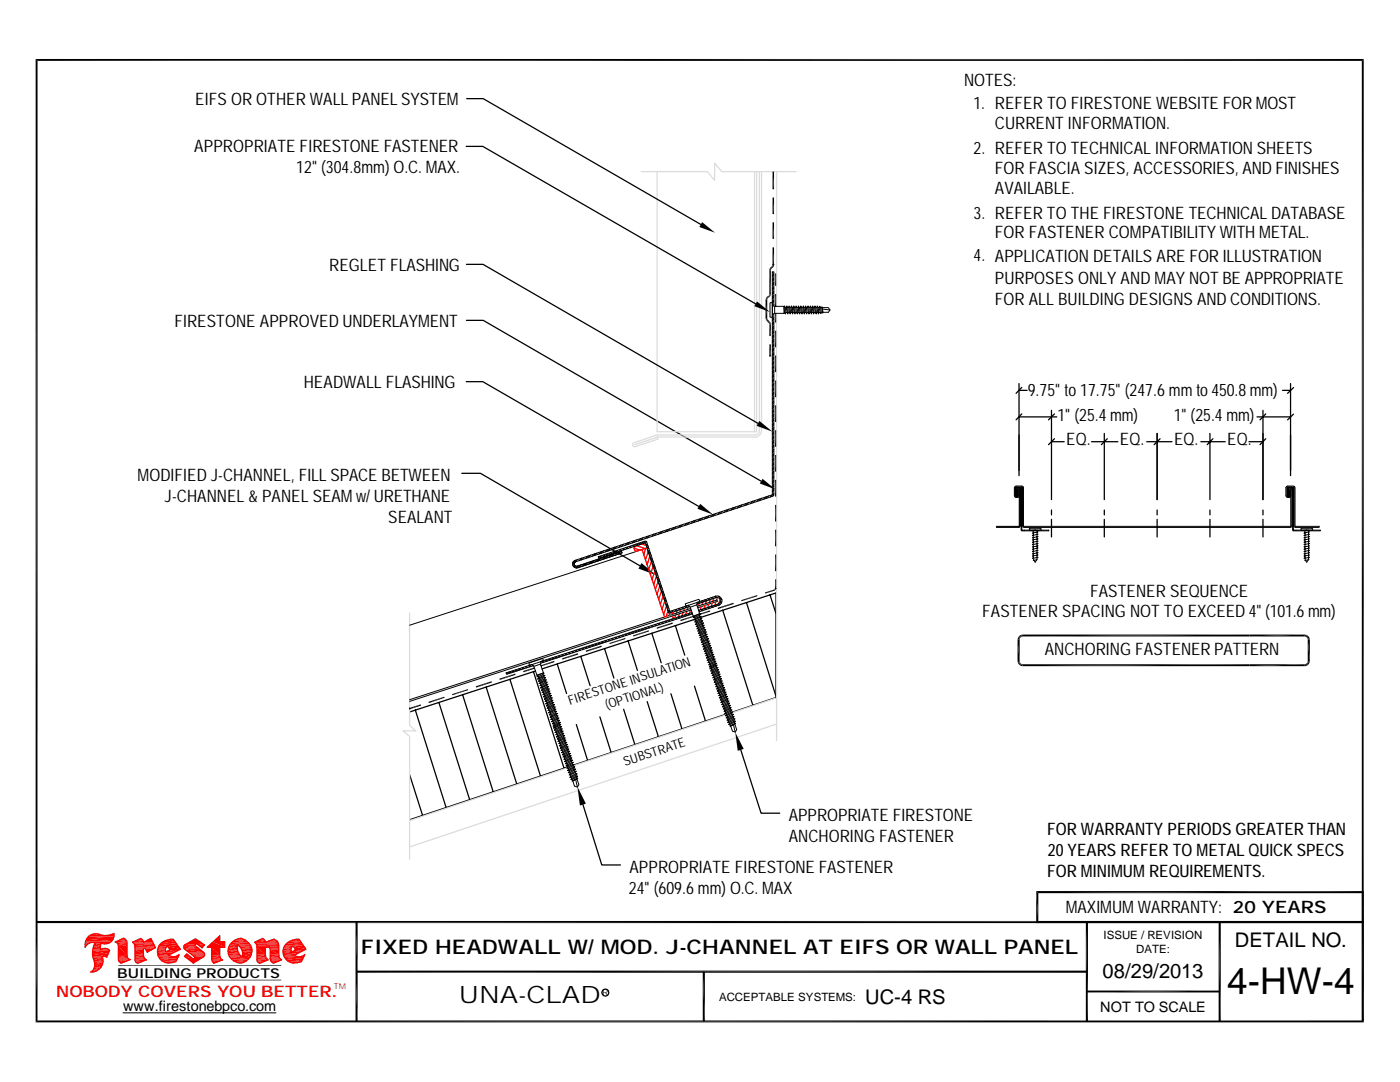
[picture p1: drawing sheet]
<svg xmlns="http://www.w3.org/2000/svg" width="279mm" height="216mm" viewBox="0 0 279 216" stroke-linecap="round" stroke-linejoin="round" font-family="sans-serif">
<defs><g id="words">
<text font-size="7.4" x="244.9" y="198.4">4-HW-4</text>
<text font-size="4.8" x="91.6" y="200.1">UNA-CLAD</text>
<g font-size="4">
<text x="72" y="190.4">FIXED HEADWALL W/ MOD. J-CHANNEL AT EIFS OR WALL PANEL</text>
<text x="246.5" y="189">DETAIL NO.</text>
<text x="220" y="195.1">08/29/2013</text>
<text x="172.6" y="200.3">UC-4 RS</text>
</g>
<g font-size="3.4">
<text x="192.4" y="17.2">NOTES:</text>
<text x="38.9" y="21">EIFS OR OTHER WALL PANEL SYSTEM</text>
<text x="194.3" y="21.8">1. REFER TO FIRESTONE WEBSITE FOR MOST</text>
<text x="198.5" y="25.7">CURRENT INFORMATION.</text>
<text x="38.8" y="30.3">APPROPRIATE FIRESTONE FASTENER</text>
<text x="59.1" y="34.5">12&quot; (304.8mm) O.C. MAX.</text>
<text x="194.3" y="30.7">2. REFER TO TECHNICAL INFORMATION SHEETS</text>
<text x="198.5" y="34.7">FOR FASCIA SIZES, ACCESSORIES, AND FINISHES</text>
<text x="198.5" y="38.7">AVAILABLE.</text>
<text x="194.3" y="43.6">3. REFER TO THE FIRESTONE TECHNICAL DATABASE</text>
<text x="198.5" y="47.6">FOR FASTENER COMPATIBILITY WITH METAL.</text>
<text x="194.3" y="52.2">4. APPLICATION DETAILS ARE FOR ILLUSTRATION</text>
<text x="65.7" y="54">REGLET FLASHING</text>
<text x="198.5" y="56.6">PURPOSES ONLY AND MAY NOT BE APPROPRIATE</text>
<text x="34.8" y="65.2">FIRESTONE APPROVED UNDERLAYMENT</text>
<text x="198.5" y="60.9">FOR ALL BUILDING DESIGNS AND CONDITIONS.</text>
<text x="60.6" y="77.4">HEADWALL FLASHING</text>
<text x="205.1" y="79">9.75&quot; to 17.75&quot; (247.6mm to 450.8mm)</text>
<text x="211" y="84">1&quot; (25.4mm)</text>
<text x="212.8" y="88.9">EQ.</text>
<text x="223.5" y="88.9">EQ.</text>
<text x="234.2" y="84">1&quot; (25.4mm)</text>
<text x="234.3" y="88.9">EQ.</text>
<text x="244.9" y="88.9">EQ.</text>
<text x="27.4" y="96">MODIFIED J-CHANNEL, FILL SPACE BETWEEN</text>
<text x="32.9" y="100.2">J-CHANNEL &amp; PANEL SEAMw/URETHANE</text>
<text x="77.5" y="104.4">SEALANT</text>
<text x="217.6" y="119.1">FASTENER SEQUENCE</text>
<text x="196" y="123.2">FASTENER SPACING NOT TO EXCEED 4&quot; (101.6mm)</text>
<text x="208.5" y="130.6">ANCHORING FASTENER PATTERN</text>
<text x="157.4" y="163.8">APPROPRIATE FIRESTONE</text>
<text x="157.4" y="167.9">ANCHORING FASTENER</text>
<text x="209" y="166.7">FOR WARRANTY PERIODS GREATER THAN</text>
<text x="209.1" y="170.9">20YEARS REFER TO METAL QUICK SPECS</text>
<text x="125.5" y="178.3">24&quot; (609.6mm) O.C. MAX</text>
<text x="125.6" y="174.1">APPROPRIATE FIRESTONE FASTENER</text>
<text x="209" y="175">FOR MINIMUMREQUIREMENTS.</text>
<text x="212.7" y="182.2">MAXIMUMWARRANTY: 20 YEARS</text>
</g>
<text font-size="3.2" fill="#f00" x="11.2" y="198.9">NOBODY COVERS YOU BETTER.</text>
<g font-size="2.9">
<text x="24.6" y="201.8">www.firestonebpco.com</text>
<text x="219.6" y="201.9">NOT TO SCALE</text>
</g>
<text font-size="2.7" x="23.4" y="195.1">BUILDING PRODUCTS</text>
<g font-size="2.6">
<text x="113.7" y="140.6" transform="rotate(-18 113.7 140.6)">FIRESTONE INSULATION</text>
<text x="121.1" y="141.6" transform="rotate(-18 121.1 141.6)">(OPTIONAL)</text>
<text x="124.8" y="152.8" transform="rotate(-18 124.8 152.8)">SUBSTRATE</text>
</g>
<g font-size="2.3">
<text x="220.2" y="187.4">ISSUE / REVISION</text>
<text x="226.8" y="190.2">DATE:</text>
<text x="143.5" y="199.7">ACCEPTABLE SYSTEMS:</text>
</g>
<text font-size="1.6" fill="#f00" x="66.6" y="197.3">TM</text>
<text font-size="1.6" x="120.1" y="198.5">R</text>
</g></defs>
<g fill="none" stroke="#000" stroke-width=".25">
<path d="M93.1 19.7h3.3l43.5 25.1M93 29.2h3.4l54.4 31.4M93.1 52.7h3.3l54.9 31.8M93 76.2h3.4l43 24.8M93.1 63.9h3.3l55.5 32.1M203.4 76.5v18.4M203.4 77.9h1.6M203.9 77.3l-1.1 1.2M255.9 77.9h1.7M257.6 76.5v18.4M258.1 77.3l-1.1 1.2M92.2 94.4h3.7l31.8 18.5"/>
<path d="M203.4 83.2h7.5M203.9 82.6l-1.1 1.2M209.8 81.9v17.8M209.8 88.1h2.6M210.4 87.5l-1.1 1.2M210.4 82.6l-1.1 1.2M217.8 88.1h5.3M220.4 86.5v13.2M221 87.5l-1.2 1.2M228.9 88.1h5M230.9 86.5v13.2M231.5 87.5l-1.2 1.2"/>
<path d="M239.6 88.1h4.9M241.5 86.5v13.2M242.1 87.5l-1.2 1.2M249.3 88.1h2.8M250.9 83.2h6.7M252.1 81.9v17.8M252.6 87.5l-1.1 1.2M252.6 82.6l-1.1 1.2M258.1 82.6l-1.1 1.2M153.7 118.7l1.2 3.7M209.8 101.8v.9M209.8 103.6v3.5"/>
<path d="M220.4 101.8v.9M220.4 103.6v3.5M230.9 101.8v.9M230.9 103.6v3.5M241.5 101.8v.9M241.5 103.6v3.5M252.1 101.8v.9M252.1 103.6v3.5M92.3 138.6l6.1 19.4M97 137.1l6.1 19.3M101.8 135.6l6.1 19.3M106.5 134l6.1 19.3"/>
<path d="M106.8 133.9l-25.1 8.2M111.2 132.5l1.9 5.9M115.9 131l1.9 5.8M120.6 129.4l1.9 5.9M125.3 127.9l1.9 5.9M129.2 140l2.2 7M130.1 126.4l1.9 5.8M133.9 138.4l2.2 7.1M134.8 124.8l1.9 5.9M138.6 123.6l-30.4 9.9M138.6 136.9l2.2 7M139.7 123.2l15.2-4.9v20.9l-8.8 2.9"/>
<path d="M144.2 121.8l6 18.9M149 120.2l5.9 18.7M81.7 154.6l2.6 8.1M82.9 141.7l6.1 19.4M87.6 140.2l6.1 19.4M113.3 153l-31.6 10.6M115 144.6l2.3 7.1M119.7 143l2.3 7.2M124.5 141.5l2.2 7.1M144.9 142.5l-30.4 10.2M147.8 149.6l4.1 12.7h3.7M116.3 160.5l3.8 12.1h3.7"/>
</g>
<g fill="none" stroke="#dcdcdc" stroke-width=".25">
<path d="M128 34.2h13.2l1.4 1.8v-3.4l1.5 1.6h14.8M131.1 34.2v51.9h19.9v-51.9M150.6 34.2v51.9M151.6 34.2v51.8a.79 .79 0 0 1-.9 .8h-19.4l-4.8 1.5a.39 .39 0 0 0-.3 .3 .39 .39 0 0 0 .2 .4l.4 .1 4.5-1.5-.2-.4M152 34.2v51.8a1.27 1.27 0 0 1-1.3 1.2h-19.6M155 34.2v26.9M155 62.5v85.3M131.1 87.2l-4.4 1.5M81.7 122.3v22.5l1.3 1h-2.6l1.3 1.1v24.5M155 139.2l-8.9 3M80.7 145.8l-.1 .2M113.2 153.2l-31.5 10.5"/>
<path d="M144.9 142.6l-30.5 10.2M155 144.5l-73.3 24.5"/>
</g>
<g fill="none" stroke="#000" stroke-width=".2">
<path d="M154.2 54.3h-.1M154.2 52.8h.3M154.4 54.9l-.3 .3M154.4 55.8l-.3 .3M154.4 56.6l-.3 .4M154.4 57.5l-.3 .3M154.4 58.4l-.3 .3M154.4 59.3l-.3 .3M154.4 54.6l-.3 .3M154.4 55.5l-.3 .3M154.4 56.3l-.3 .3M154.4 57.2l-.3 .3"/>
<path d="M154.4 58.1l-.3 .3M154.4 59l-.3 .3M154.4 59.9l-.3 .3M153.5 71h.3M153.7 60.5h.4v2.7l-.1 .1-.3-.1zM154.1 63.1h.1M154.1 60.9l.5 .2M154.4 61.1v-6.8h-.3v44.4l-39.3 13.1a.78 .78 0 0 0-.5 1 .78 .78 0 0 0 1 .5l8.8-3-.1-.3-8.8 3a.47 .47 0 0 1-.6-.3 .47 .47 0 0 1 .3-.6l39.5-13.2v-36.3M154.4 60.2l-.3 .3M154.4 63.7l-.3 .3M154.4 64.6l-.3 .3M154.4 65.4l-.3 .3"/>
<path d="M154.4 66.3l-.3 .3M154.4 67.2l-.3 .3M154.4 68.1l-.3 .3M154.4 68.9l-.3 .4M154.4 69.8l-.3 .3M154.4 70.7l-.3 .3M154.4 71.6l-.3 .3M154.4 72.4l-.3 .4M154.4 73.3l-.3 .3M154.4 74.2l-.3 .3M154.4 75.1l-.3 .3M154.4 75.9l-.3 .3"/>
<path d="M154.4 76.8l-.3 .3M154.4 77.7l-.3 .3M154.4 78.6l-.3 .3M154.4 79.5l-.3 .3M154.4 60.7h.1M154.4 63.4l-.3 .3M154.4 64.2l-.3 .4M154.4 65.1l-.3 .3M154.4 66l-.3 .3M154.4 66.9l-.3 .3M154.4 67.7l-.3 .4M154.4 68.6l-.3 .3"/>
<path d="M154.4 69.5l-.3 .3M154.4 70.4l-.3 .3M154.4 71.2l-.3 .4M154.4 72.1l-.3 .3M154.4 73l-.3 .3M154.4 73.9l-.3 .3M154.4 74.8l-.3 .3M154.4 75.6l-.3 .3M154.4 76.5l-.3 .3M154.4 77.4l-.3 .3M154.4 78.3l-.3 .3M154.4 79.2l-.3 .3"/>
<path d="M154.6 61.1h1.9v1.4M154.6 61.1v1.4l-.5 .3M154.6 62.5h1.9M154.7 61.1h.2M156.5 61l.2 .3 .1 1.4-.2-.3zM156.6 62.4l-.1 .1M156.7 61.3h.2M156.8 62.4h.3M157 61l.2 .3v1.4l-.3-1.4zM157.2 61.3h.2M157.3 62.4h.3M157.5 61l.1 .3 .1 1.4-.3-1.4z"/>
<path d="M157.6 61.3h.3M157.8 62.4h.2M157.9 61l.2 .3 .1 1.4-.3-1.4zM158.1 61.3h.2M158.2 62.4h.3M158.4 61l.2 .3 .1 1.4-.4-1.4zM158.6 61.3h.2M158.7 62.4h.3M158.9 61l.3 1.4-.1 .3-.3-1.4zM159 61.3h.3M159.2 62.4h.2M159.3 61l.4 1.4-.1 .3-.2-.3z"/>
<path d="M159.5 61.3h.3M159.7 62.4h.2M159.8 61l.3 1.4v.3l-.2-.3zM160 61.3h.2M160.1 62.4h.3M160.3 61l.3 1.4-.1 .3-.1-.3zM160.4 61.3h.3M160.6 62.4h.2M160.8 61l.3 1.4-.1 .3-.2-.3zM160.9 61.3h.3M161.1 62.4h.2M161.2 61l.2 .3 .1 1.4-.3-1.4z"/>
<path d="M161.4 61.3h.2M161.5 62.4h.3M161.7 61l.2 .3v1.4l-.3-1.4zM161.9 61.3h.2M162 62.4h.3M162.2 61l.1 .3 .1 1.4-.3-1.4zM162.3 61.3h.3M162.5 62.4h.2M162.6 61l.2 .3 .1 1.4-.3-1.4zM162.8 61.3h.2M162.9 62.4h.3M163.1 61l.2 .3 .1 1.4-.4-1.4z"/>
<path d="M163.3 61.3h.2M163.4 62.4h.3M163.6 61.1l.3 1.3-.1 .2-.1-.2-.2-1.1zM163.7 61.3h.3M163.9 62.4h.2M164 61.2l.2 1.3zM164.1 61.4h1.2l.4 .4-.4 .5h-1M164.2 61.7l1.5 .1M150.2 100l-.4 .5M150.7 99.9l-.5 .4M151.6 99.6l-.5 .4M152.1 99.4l-.5 .5"/>
<path d="M152.9 99.1l-.5 .5M153.4 99l-.5 .4M154.4 80.3l-.3 .3M154.4 81.2l-.3 .3M154.4 82.1l-.3 .3M154.4 83l-.3 .3M154.4 83.9l-.3 .3M154.4 84.7l-.3 .3M154.4 85.6l-.3 .3M154.4 86.5l-.3 .3M154.4 87.4l-.3 .3M154.4 88.2l-.3 .4"/>
<path d="M154.4 89.1l-.3 .3M154.4 90l-.3 .3M154.4 90.8l-.3 .4M154.4 91.7l-.3 .3M154.4 92.6l-.3 .3M154.4 93.5l-.3 .3M154.4 94.4l-.3 .3M154.4 95.2l-.3 .3M154.4 96.1l-.3 .3M154.4 97l-.3 .3M154.4 97.9l-.3 .3M154.4 98.8l-.2 .2"/>
<path d="M154.4 80l-.3 .3M154.4 80.9l-.3 .3M154.4 81.8l-.3 .3M154.4 82.7l-.3 .3M154.4 83.5l-.3 .4M154.4 84.4l-.3 .3M154.4 85.3l-.3 .3M154.4 86.1l-.3 .4M154.4 87l-.3 .4M154.4 87.9l-.3 .3M154.4 88.8l-.3 .3M154.4 89.7l-.3 .3"/>
<path d="M154.4 90.6l-.3 .2M154.4 91.4l-.3 .3M154.4 92.3l-.3 .3M154.4 93.2l-.3 .3M154.4 94.1l-.3 .3M154.4 95l-.3 .2M154.4 95.8l-.3 .3M154.4 96.7l-.3 .3M154.4 97.6l-.3 .3M154.4 98.5l-.7 .7M203.1 98.8v-.8h.1v.9l-.3 .2-.3-.3v-1.4l.3-.2h.8l.1 8.7h5.5v-.1h-5.4v-3.6h-.1M203.1 98.8l-.3 .1v-1.6h.8l-.1 7.9h-4.7"/>
<path d="M203.1 98.8v-1.2h.3v7.4h-4.6M203.4 97.7h-.2v1.4h-.6v-1.9h1.4v7.7l.1 .3h.3h53.1l.4-.3v-7.6h-.9v1.6l.3-.1M203.6 97.7l-.1-.2-.2-.1-.4 .1v1.3h.2M203.8 97.3h.1v7.5h-.1M203.8 97.2l.2 .2v7.4l-.2 .2-.2-.2M257.3 98.8v-.8h.1l-.1 .9-.2 .2-.2-.3v-1.6h1l.1 8.7h5.5v-.1h-5.4v-3.6h-.1M257.3 98.8v-1.2h.3v7.4h-53.3l-.1-7.9h-1.6l-.2 .2v1.6a.51 .51 0 0 0 .5 .4 .51 .51 0 0 0 .5-.4M257.9 97.7l-.4-.3-.4 .1-.1 1.3h.3M258 97.3h.1v7.5h-.1M258 97.2l.2 .2v7.4l-.2 .2-.1-.2M114.7 112.8l-.3 .2M114.8 111.8l-.5 .4"/>
<path d="M114.8 112.9l-.2 .3M115.2 111.7l-.9 .9M115.4 112.9l-.4 .4M115.9 112.7l-.5 .5M116.1 111.4l-.5 .5M116.5 111.3l-.5 .4M116.8 112.5l-.6 .4M117.2 112.3l-.5 .5M117.4 111l-.5 .4M117.9 110.8l-.6 .5M118.1 112l-.5 .5M118.5 111.9l-.5 .5"/>
<path d="M118.7 110.5l-.5 .5M119.2 110.4l-.5 .4M119.4 111.6l-.5 .5M119.4 111.1l9.5-3.1 4.8 14 3.7-1.2 .4 .4 1.3-.5M119.4 111.1l.1 .3 9.3-3.1 4.6 13.8 .4 .2 3.8-1.3M119.4 111.1l.1 .3M119.6 111l.3 .3M119.8 111.4l-.5 .5M119.8 111l.3 .2M120 110.1l-.5 .5M120.3 110.8l.2 .2M120.5 109.9l-.5 .5"/>
<path d="M120.5 110.7l.3 .3M120.7 111.2l-.5 .4M120.9 110.6l.3 .2M121.2 111l-.6 .5M121.2 110.5l.2 .2M121.3 109.6l-.5 .5M121.6 110.4l.2 .2M121.8 109.5l-.5 .5M121.8 110.3l.3 .2M122 110.7l-.5 .5M122.3 110.2l.2 .2M122.5 110.6l-.5 .4"/>
<path d="M122.5 110.1l.2 .2M122.6 109.2l-.5 .5M122.9 109.9l.2 .3M123.1 109.1l-.5 .4M123.2 109.9l.2 .2M123.3 110.3l-.5 .5M123.6 109.7l.2 .2M123.8 110.1l-.5 .5M123.8 109.6l.2 .3M124 108.8l-.5 .5M124.3 109.5l.2 .2M124.4 108.6l-.4 .5"/>
<path d="M124.5 109.4l.2 .2M124.9 109.3l.2 .2M125.2 109.2l.2 .2M125.3 108.3l-.5 .5M125.6 109.1l.2 .2M125.7 108.2l-.4 .5M125.8 109l.2 .2M126.2 108.9l.2 .2M126.4 108.8l.3 .2M126.6 107.9l-.5 .5M126.9 108.6l.2 .2M127 107.7l-.4 .5"/>
<path d="M127.1 108.5l.2 .3M127.5 108.4l.3 .2M127.8 108.3l.2 .2M127.9 107.4l-.5 .5M128.2 108.2l.2 .2M128.4 107.3l-.5 .5M128.4 108.1l.3 .2M128.9 108.5l.5 .5M128.9 108l.2 .2M129 109l.5 .5M129.1 109.3l-47.4 15.5M129.2 107l-.5 .5"/>
<path d="M129.3 109.9l.5 .5M129.5 110.3l.5 .5M129.7 106.8l-.5 .6M129.8 111.2l.4 .5M129.9 111.6l.5 .5M130.2 112.5l.5 .5M130.3 112.9l.5 .6M130.5 106.6l-.5 .5M130.6 113.8l.5 .5M130.8 114.3l.5 .5M131 106.4l-.5 .5M131.1 115.1l.5 .5"/>
<path d="M131.2 115.6l.5 .5M131.5 116.5l.5 .4M131.7 116.9l.5 .5M131.9 106.1l-.5 .5M132 117.8l.4 .4M132.1 118.2l.5 .5M132.3 106l-.5 .5M132.4 119.1l.5 .4M132.5 119.5l.6 .5M133.2 105.7l-.5 .5M133.6 105.5l-.5 .5M134.5 105.2l-.5 .5"/>
<path d="M135 105.1l-.5 .5M135.8 104.8l-.5 .5M136.3 104.6l-.5 .6M137.1 104.4l-.5 .5M137.6 104.2l-.5 .5M138.4 103.9l-.5 .5M138.9 103.8l-.5 .5M139.7 103.5l-.5 .5M140 119.9l.2 .3M140.2 119.8l.2 .3M140.2 103.3l-.5 .5M140.6 119.7l.2 .2"/>
<path d="M140.8 119.6l.3 .3M141.1 103.1l-.6 .4M141.3 119.5l.2 .2M141.5 119.4l.2 .2M141.5 102.9l-.5 .5M141.9 119.3l.3 .2M142.2 119.2l.2 .2M142.4 102.6l-.5 .5M142.6 119l.2 .3M142.8 119l.2 .2M142.8 102.5l-.5 .5M143.3 119l.8 .7"/>
<path d="M143.7 102.2l-.5 .5M143.8 119.9l.2 .3M144.1 102l-.4 .5M145 101.8l-.5 .4M145.5 101.6l-.5 .5M146.3 101.3l-.5 .5M146.8 101.2l-.5 .4M147.6 100.9l-.4 .5M148.1 100.7l-.5 .5M148.9 100.5l-.4 .4M149.4 100.3l-.5 .5M154.7 117.4h.2"/>
<path d="M203.8 104.9h.1M204.5 105.8v.1M205.4 105.5l2.2-.1 .2 .2-.2 .2h-2l-.2-.1zM206.2 111.1l.4 1.1 .4-.7v-.4M206.2 105.8v5.5M206.5 105.7l.2 .1zM206.6 105.8l-.6 .1M207 105.8v5.5M207 111.7l-.8 .1M207.2 106.1l-1.2 .3M207.2 106.6l-1.2 .2M207.2 107.1l-1.2 .2"/>
<path d="M207.2 107.5l-1.2 .2M207.2 108l-1.2 .2M207.2 108.5l-1.2 .2M207.2 108.9l-1.2 .2M207.2 109.3l-1.2 .3M207.2 109.8l-1.2 .3M207.2 110.3l-1.2 .2M207.2 110.7l-1.2 .3M207.2 111.2l-1.2 .2M258 104.9h.1M258.7 105.8v.1M259.7 105.5l2.1-.1 .2 .2-.2 .2h-2l-.2-.2z"/>
<path d="M260.4 111.1v.4l.4 .7 .4-.7v-.4M260.4 105.8v5.5M260.7 105.7l.2 .1zM260.9 105.8l-.7 .1M261.2 105.8v5.5M261.2 111.7l-.8 .1M261.4 106.1l-1.2 .3M261.4 106.6l-1.2 .2M261.4 107.1l-1.2 .2M261.4 107.5l-1.2 .2M261.4 108l-1.2 .2M261.4 108.5l-1.2 .2"/>
<path d="M261.4 108.9l-1.2 .2M261.4 109.3l-1.2 .3M261.4 109.8l-1.2 .3M261.4 110.3l-1.2 .2M261.4 110.7l-1.2 .3M261.4 111.2l-1.2 .2M263.4 105h-5v-7.7v-.2l-.3-.1-1.3 .1-.2 .2v1.6l.4 .4 .5-.1 .1-1.5h-.2v1.4h-.5v-1.9h1.3l.1 8h5M101 134.2l.3 .3M101.5 134.1l.2 .2M101.7 134l.3 .3M102.2 133.9l.2 .2M102.4 133.8l.2 .3"/>
<path d="M102.8 133.7l.2 .2M103 133.6l.3 .3M103.5 133.5l.2 .2M103.7 133.4l.2 .2M104.1 133.3l.3 .2M104.4 133.2l.2 .2M104.8 133l.2 .3M105 133l.3 .2M105.5 132.8l.2 .3M105.6 132.3l2.6-.9 .2 .3v.2l-2.7 .9zM105.7 132.8l.2 .2M106.1 132.6l.2 .2"/>
<path d="M106.6 133l.5 1.7M107.1 134.7l.3 .1M107.4 134.8l.9-.5h.3l-.2 .3-1 .4h-.3zM107.4 135l.1 .3M107.5 135.3l1.3-.6-.3 .3-1.2 .5zM107.6 135.5l.1 .2M107.7 135.7l.9-.5h.3l-.2 .3-1 .4h-.3zM107.7 136.8l1.2-.7h.3l-1.2 .7zM107.7 135.9l.1 .2M107.8 136.1l1.3-.5-.3 .3-1.2 .5zM107.9 137.3l.2-.3 1.2-.5-.2 .3zM107.9 132.5l-1.3 .5-.4-.4-5.2 1.6 .1 .3 5.3-1.7"/>
<path d="M107.9 132.5l.6 1.8-1.4 .4M107.9 136.4v.2M107.9 132.8l.1 .2M108 136.8l.1 .2M108.1 132l.2 .2M108.2 138.2l1.1-.7h.3l-1.1 .7zM108.2 137.2v.3M108.2 137.5l1.3-.5-.2 .2-1.3 .6zM108.3 131.9l.3 .2M108.3 137.7l.1 .2M108.4 134.6l.1 .2M108.5 139.1l1.1-.8h.3l-1.1 .8z"/>
<path d="M108.5 138.2v.2M108.5 138.4l1.3-.5-.2 .2-1.3 .5zM108.5 135l.1 .2M108.6 138.6l.1 .2M108.7 135.5l.1 .2M108.8 140l1.1-.8h.3l-1.1 .8zM108.8 131.7l.2 .3M108.8 139.1v.2M108.8 139.3l1.3-.5-.2 .2-1.3 .5zM108.8 135.9l.1 .2M108.9 139.5l.1 .2M109 136.4l.1 .2"/>
<path d="M109 131.7l.3 .2M109.1 140v.2M109.1 136.8l.1 .2M109.3 137.2v.3M109.4 131.5l.3 .3M109.4 137.7l.1 .2M109.6 138.1v.2M109.7 131.4l.2 .3M109.7 138.6l.1 .2M109.9 139v.2M110 139.5l.1 .2M110.1 131.3l.2 .2"/>
<path d="M110.2 140v.2M110.3 131.2l.3 .3M110.7 131.1l.3 .2M111 131l.3 .3M111.4 130.9l.3 .2M111.7 130.8l.2 .2M112.1 130.7l.2 .2M112.3 130.6l.3 .2M112.7 130.5l.3 .2M113 130.4l.2 .2M113.4 130.2l.3 .3M113.6 130.2l.3 .2"/>
<path d="M114.1 130l.2 .3M114.3 130l.3 .2M114.7 129.8l.3 .2M115 129.7l.2 .3M115.4 129.6l.2 .2M115.6 129.5l.3 .3M116.1 129.4l.2 .2M116.3 129.3l.2 .2M116.7 129.2l.3 .2M117 129.1l.2 .2M117.4 128.9l.2 .3M117.6 128.9l.3 .2"/>
<path d="M118 128.7l.3 .2M118.3 128.7l.2 .2M118.7 128.5l.3 .2M119 128.4l.2 .3M119.4 128.3l.2 .2M119.6 128.2l.2 .2M120 128.1l.3 .2M120.3 128l.2 .2M120.7 127.9l.2 .2M120.9 127.8l.3 .2M121.4 127.6l.2 .3M121.6 127.6l.2 .2"/>
<path d="M122 127.4l.3 .3M122.3 127.4l.2 .2M122.7 127.2l.2 .3M122.9 127.1l.2 .3M123.4 127l.2 .3M123.6 126.9l.2 .3M124 126.8l.2 .2M124.2 126.7l.3 .3M124.7 126.6l.2 .2M124.9 126.5l.2 .2M125.3 126.4l.3 .2M125.6 126.3l.2 .2"/>
<path d="M126 126.2l.2 .2M126.2 126.1l.2 .2M126.7 125.9l.2 .3M126.9 125.9l.2 .2M127.3 125.7l.3 .2M127.6 125.6l.2 .3M128 125.5l.2 .2M128.2 125.4l.2 .2M128.7 125.3l.2 .2M128.9 125.2l.2 .2M129.3 125.1l.2 .2M129.5 125l.3 .2"/>
<path d="M130 124.8l.2 .3M130.2 124.8l.2 .2M130.6 124.6l.3 .3M130.9 124.6l.2 .2M131.3 124.4l.2 .3M131.5 124.3l.2 .3M132 124.2l.2 .3M132.2 124.1l.2 .3M132.6 124l.2 .2M132.8 123.9l.3 .3M132.8 120.4l.5 .5M133 120.9l.5 .5"/>
<path d="M133.3 123.8l.2 .2M133.3 121.7l.6 .6M133.5 122.2v.1M133.5 123.7l.2 .3M133.9 123.6l.3 .2M134 121.9l.3 .2M134.2 123.5l.2 .2M134.2 121.8l.3 .3M134.6 123.4l.2 .2M134.7 121.7l.2 .2M134.8 123.3l.3 .2M134.9 121.6l.3 .2"/>
<path d="M135.3 123.1l.2 .3M135.3 121.5l.3 .2M135.5 123.1l.2 .2M135.6 121.4l.2 .2M135.9 122.9l.2 .2M136 121.2l.2 .3M136.1 122.9l.3 .2M136.2 121.2l.3 .2M136.6 122.7l.2 .2M136.7 121l.2 .3M136.8 120.5l2.6-.9 .2 .3v.2l-2.7 .8zM136.8 122.6l.3 .3"/>
<path d="M136.9 120.9l.2 .3M137.2 122.5l.3 .2M137.3 120.8l.2 .2M137.5 122.4l.2 .2M137.8 121.2l.5 1.7M137.8 121.4l-56.1 18.2M137.9 121.7l-56.2 18.3M137.9 122.3l.2 .2-30.2 9.8M138.1 122.2l-30.2 9.8v.5M138.3 123.2l1.2-.7h.3l-.2 .3-1 .4zM138.3 122.9l.3 .1M138.5 123.7l1.2-.7h.3z"/>
<path d="M138.6 124.1l1.5-.7-.2 .3-1 .4zM138.6 123.2l.1 .2M138.8 124.6l1.2-.7h.3l-1.2 .7zM138.8 123.7l.1 .2M138.9 124.1l.1 .2M139.1 125.5l1.2-.7h.2l-1.1 .7zM139.1 120.7l.6 1.8-1.4 .4M139.1 124.6v.2M139.1 124.8l1.3-.5-.2 .2-1.3 .6zM139.1 120.5l3.8-1.2a.67 .67 0 0 1 .9 .4 .67 .67 0 0 1-.5 .8l-3.9 1.3M139.1 121l4-1.3 .1 .3-4 1.3M139.1 120.2v.5"/>
<path d="M139.2 125l.1 .2M139.3 120.1l.2 .3M139.4 126.4l1.1-.8h.3l-.2 .3-.9 .5zM139.4 125.5v.2M139.4 125.7l1.3-.5-.2 .2-1.3 .5zM139.5 121.8l.2 .2M139.5 125.9l.1 .3M139.6 122.8l.1 .2M139.7 127.3l1.4-.8-1.1 .8zM139.7 126.4v.2M139.7 126.6l1.3-.5-.2 .2-1.3 .5zM139.7 120.3l-.1-.2 3.2-1.1a.98 .98 0 0 1 1.3 .6 .98 .98 0 0 1-.7 1.2"/>
<path d="M139.7 122.4l.1 .2M139.7 123.2l.1 .2M139.8 126.8l.1 .2M139.9 123.7l.1 .2M139.9 121.6l.2 .3M140 127.3v.2M140 127.5l1-.5h.3l-1.2 .7h-.3zM140 124.1l.1 .2M140.1 128.7l.2-.3 1.3-.5-.2 .2zM140.1 121.5l.3 .3M140.1 127.7l.1 .2M140.2 127.9l1.2-.5-.2 .3-1.2 .5z"/>
<path d="M140.2 124.5l.1 .3M140.3 129.1l1.1-.7h.3l-1.2 .7zM140.3 128.1v.3M140.3 125l.1 .2M140.4 128.6l.1 .3M140.5 125.4v.2M140.5 130l1.2-.8h.3l-1.2 .8zM140.5 121.4l.3 .3M140.5 129.1l.1 .2M140.6 129.3l1.3-.5-.3 .2-1.2 .5zM140.6 125.9l.1 .2M140.7 130.4l1.2-.7h.3l-1.2 .7z"/>
<path d="M140.7 129.5l.1 .3M140.8 126.3v.3M140.8 121.3l.2 .3M140.8 130.9l1.2-.8h.3l-.2 .3-1 .5zM140.8 130l.1 .2M140.9 126.8l.1 .2M141 131.3l.2-.2 1.3-.5-.3 .2zM141 130.4l.1 .2M141.1 127.2v.3M141.1 130.9l.1 .2M141.2 127.7l.1 .2M141.2 121.2l.2 .3"/>
<path d="M141.3 131.3l.1 .2M141.4 131.5l1.2-.5-.2 .3-1.3 .5zM141.4 128.1v.3M141.4 121.1l.3 .3M141.4 131.7l.1 .3M141.5 132l1-.5h.2l-1.1 .7h-.3zM141.5 128.6l.1 .2M141.6 132.2v.2M141.6 132.4l1.3-.5-.2 .3-1.3 .5zM141.6 129l.1 .2M141.7 132.6l.1 .2M141.8 132.8l1.2-.5-.2 .3-1.2 .5z"/>
<path d="M141.8 129.5l.1 .2M141.8 133.9l1.2-.7h.3l-1.2 .7zM141.9 133.1v.2M141.9 133.2l1.2-.5-.2 .3-1.3 .5zM141.9 121l.2 .2M141.9 134.4l.3-.3 1.2-.5-.2 .3zM141.9 133.4l.1 .3M141.9 129.9l.1 .2M142.1 130.4l.1 .2M142.1 134.8l1.2-.7h.3l-1.2 .7zM142.1 120.9l.3 .3M142.1 133.9l.1 .2"/>
<path d="M142.2 130.8l.1 .3M142.2 135.3l.3-.3 1.2-.5-.2 .2zM142.3 134.3v.3M142.4 131.3l.1 .2M142.4 135.7l1.5-.7-1.2 .7zM142.4 134.8l.1 .2M142.5 131.7l.1 .3M142.5 120.8l.3 .2M142.6 135.2v.3M142.7 132.2v.2M142.7 135.7l.1 .2M142.7 135.9l1-.5h.3l-1.2 .7h-.3z"/>
<path d="M142.7 132.5l.1 .3M142.8 120.7l.2 .2M142.8 136.1l.1 .3M142.9 136.4l1.2-.6-.2 .3-1.2 .5zM142.9 133l.1 .2M143 136.6v.2M143 136.8l1-.5h.3l-.2 .3-1 .4h-.3zM143 133.4l.1 .2M143.1 137.9l1.2-.7h.3l-1.2 .7zM143.1 137l.1 .2M143.2 137.2l1.2-.5-.2 .3-1.2 .5zM143.2 120.6l.2 .2-3.9 1.3"/>
<path d="M143.2 133.9l.1 .2M143.3 138.4l.2-.3 1.2-.5-.2 .3zM143.3 137.5l.1 .2M143.3 134.3l.1 .2M143.4 138.8l1.2-.7h.3l-1.2 .7zM143.4 120.5l.2 .2M143.4 137.9l.1 .2M143.5 134.7l.1 .3M143.6 139.3l.2-.3 1.2-.5-.2 .3zM143.6 138.3v.3M143.6 135.2l.1 .2M143.7 120.2l.2 .2"/>
<path d="M143.7 138.8l.1 .2M143.8 135.6v.3M143.8 139.2l.1 .2M143.9 139.4l1-.4h.3l-1.2 .7h-.3zM143.9 136.1l.1 .2M144 139.7l.1 .2M144.1 136.6v.2M144.2 137l.1 .2M144.4 137.5v.2M144.5 137.9l.1 .2M144.7 138.3v.3M144.8 138.8l.1 .2"/>
<path d="M144.9 139.2l.1 .2M145.1 139.7l.1 .2M81.7 141.3l.1 .2M109.1 140.2l1.3-.5-.2 .3-1.3 .5zM109.2 141.4l.2-.3 1.3-.5-.3 .2zM109.2 140.4l.1 .2M109.3 140.6l.9-.4h.3l-1.2 .7h-.2zM109.3 140.9l.1 .2M109.5 141.3l.1 .2M109.6 141.5l.9-.4h.3l-1.2 .7h-.3zM109.6 141.8l.1 .2M109.7 142l1.3-.5-.3 .2-1.2 .5z"/>
<path d="M109.8 143.1l.2-.2 1.3-.5-.3 .2zM109.8 142.2l.1 .3M109.9 142.4l.9-.5h.3l-.2 .3-1 .5h-.3zM109.9 143.6l1.2-.8h.3l-.2 .3-1 .5zM109.9 142.7l.1 .2M110.1 143.1l.1 .2M110.2 143.6l.1 .2M110.3 143.8l1.2-.5-.2 .2-1.2 .5zM110.3 140.4l.1 .2M110.4 144v.2M110.4 145.3l.3-.3 1.2-.5-.2 .3zM110.4 144.2l1-.5h.3l-.2 .3-1 .4h-.3z"/>
<path d="M110.4 140.8l.1 .3M110.5 144.4l.1 .3M110.6 144.7l1.2-.6-.2 .3-1.2 .5zM110.6 141.3l.1 .2M110.7 144.9v.2M110.7 146.2l.3-.3 1.2-.5-.2 .3zM110.7 145.2l.1 .3M110.7 141.7l.1 .2M110.8 145.5l1-.5h.3l-1.2 .7h-.3zM110.9 142.2l.1 .2M110.9 145.7l.1 .2M111 142.6l.1 .2"/>
<path d="M111 147.1l.3-.3 1.2-.5-.2 .3zM111.1 146.1v.2M111.1 146.3l1-.4h.3l-1.2 .7h-.3zM111.2 143.1l.1 .2M111.2 147.5l1.2-.7h.3l-1.2 .7zM111.2 146.6l.1 .2M111.3 143.5l.1 .2M111.4 147v.2M111.5 143.9v.3M111.5 148.4l1.4-.7-.2 .2-.9 .5zM111.5 147.5l.1 .2M111.5 147.7l1-.5h.3l-1.5 .8z"/>
<path d="M111.5 144.3l.1 .3M111.6 147.9l.1 .3M111.7 144.8l.1 .2M111.8 148.4v.2M111.8 148.6l1-.5h.3l-1.2 .7h-.3zM111.8 145.2l.1 .3M111.9 148.8l.1 .3M112 149.1l1.2-.6-.2 .3-1.2 .5zM112 145.7l.1 .2M112.1 149.3l.1 .2M112.1 149.5l1-.5h.3l-1.2 .7h-.3zM112.1 146.1l.1 .2"/>
<path d="M112.2 150.6l1.2-.7h.3l-1.2 .7zM112.2 149.7l.1 .2M112.3 149.9l1.2-.5-.2 .3-1.2 .5zM112.3 146.6l.1 .2M112.4 151l1.4-.7-.2 .3-1 .4zM112.4 150.2v.2M112.4 147l.1 .2M112.5 150.6l.1 .2M112.6 147.4v.3M112.6 152l.3-.3 1.2-.5-.2 .3zM112.6 151l.1 .3M112.7 151.3l1-.5h.3l-1.2 .7h-.3z"/>
<path d="M112.7 147.9l.1 .2M112.8 151.5l.1 .2M112.9 148.3v.3M112.9 152.9l.3-.3 1.2-.5-.2 .3zM112.9 151.9l.1 .2M113 152.1l1-.4h.3l-1.2 .7h-.3zM113 148.8l.1 .2M113.1 152.4l.1 .2M113.2 149.3v.2M113.2 153.8l.3-.3 1.2-.5-.2 .2zM113.3 152.8v.2M113.3 153l1-.4h.3l-1.2 .7h-.3z"/>
<path d="M113.3 149.7l.1 .2M113.4 153.3l.1 .2M113.5 150.1v.3M113.6 153.7v.2M113.6 153.9l1-.4h.3l-1.2 .7h-.3zM113.6 150.6l.1 .2M113.7 155.1l1.2-.7h.3l-1.2 .7zM113.7 154.2l.1 .2M113.7 151l.1 .3M113.8 154.4l1.2-.5-.2 .2-1.2 .5zM113.9 154.6v.3M113.9 151.5l.1 .2"/>
<path d="M114 155.1l.1 .2M114 151.9l.1 .2M114.1 155.3l1.2-.4-1.1 .6h-.3zM114.2 155.5v.3M114.2 155.8l1.1-.5zM114.2 152.4l.1 .2M114.3 152.8l.1 .2M114.5 153.2l.1 .3M114.6 153.7l.1 .2M114.8 154.2l.1 .2M114.9 155.6l.3 1.5M114.9 154.6l.1 .3"/>
<path d="M115.1 155.1l.1 .2M115.1 155.4l.4 1.1-.3 .6-.6-.3-.3-.9M143.8 140.2l.3-.3 1.2-.5-.2 .3zM144.1 141.1l.3-.3 1.2-.5-.2 .2zM144.1 140.1l.1 .2M144.2 140.3l1-.4h.3l-1.2 .7h-.3zM144.3 141.5l1.2-.7h.3l-1.2 .7zM144.3 140.6l.1 .2M144.5 141v.3M144.6 141.5l.1 .2M144.7 141.7l1.2-.5-.2 .2-1.2 .5zM144.8 141.9v.3"/>
<path d="M144.8 142.2l1-.6h.3l-1.2 .8h-.3zM144.9 142.4l.1 .2M145 142.6l1.2-.5-.2 .2-1.2 .5zM145.1 142.8v.2M145.1 143l1-.5h.3l-.2 .3-1 .5h-.3zM145.2 144.1l1.2-.7h.3l-.2 .3-1 .4zM145.2 143.3l.1 .2M145.2 140.1l.1 .2M145.3 143.5l1.2-.5-.2 .2-1.2 .5zM145.4 143.7v.2M145.4 140.5l.1 .3M145.5 144.1l.1 .3"/>
<path d="M145.5 141l.1 .2M145.6 144.4l1.2-.5-1.1 .7h-.3zM145.7 144.9l1.1-.5zM145.7 144.6l.1 .2M145.7 141.4l.1 .2M145.8 141.9l.1 .2M146 142.3l.1 .2M146.2 142.8v.2M146.3 143.2l.1 .2M146.4 144.6l.3 1.5M146.5 143.7v.2M146.6 144.1l.1 .3"/>
<path d="M146.6 144.5l.4 1.1-.3 .5-.5-.2-.4-1"/>
</g>
<path d="M154.8 54.6v2.4M154.8 58.7v2.4M154.8 66v3.3M154.8 71v3.3M154.8 75.9v3.3M154.8 80.9v3.3M154.8 85.9v3.3M154.8 90.8v3.3M154.8 95.8v3.3M154.8 100.8v3.3M154.8 105.7v3.3M154.8 110.7v3.3" fill="none" stroke="#000" stroke-width=".21"/>
<g fill="#000">
<path d="M140.1 44.3l2.6 2.1-3.1-1.1zM152.9 59.5l.3 .1-.4 .2zM153 59.3l.2 .2h-.3zM152.8 59.8l.4-.2-.1 .2zM153.2 59.1l.2-.1 .2 .2zM153 59.3l.2-.2 .2 .3zM152.9 59.5h.3v.1zM153.2 59.1l.4 .1-.2 .2zM153 59.3l.4 .1-.2 .1zM153.5 58.9l.3 .1h-.4zM153.5 58.7h.3l-.3 .2zM153.6 53.6l.3 .2-.4 .1z"/>
<path d="M153.4 59h.4l-.2 .2zM153.7 53.4l.3 .2h-.4zM153.5 58.9l.3-.2v.3zM153.5 53.9l.4-.1-.1 .1zM153.9 53.2l.2-.1 .2 .2zM153.9 53.2l.2 .3-.4-.1zM153.6 53.6h.4l-.1 .2zM154.1 53l.3 .1h-.3zM153.9 53.2l.4 .1-.2 .2zM153.7 53.4l.4 .1-.1 .1zM154.2 52.8h.3l-.4 .2zM154.1 53.1h.3l-.1 .2z"/>
<path d="M154.1 53l.4-.2-.1 .3zM151.1 60.2l2.6 2.1-3.2-1.2zM152.8 63.5h.3l-.2 .3zM152.9 63.8l.3-.1-.2 .4zM153 64.1l.6 .1-.2 .2zM153.1 63.5l.1 .2-.3 .1zM153.2 63.7v.1l-.2 .3zM153.2 63.8l.4 .4-.6-.1zM153.4 64.4l.2-.2-.1 .4zM153.5 64.6l.3-.2-.3 .3zM153.6 64.2l.2 .2-.3 .2zM153.8 64.4v.3h-.3z"/>
<path d="M154.7 62.5l.2 1.8h-.2zM154.7 62.5h.2v1.8zM151.6 84l2.6 2.1-3.2-1.1zM152.2 95.5l2.6 2.2-3.2-1.2zM128 112.4l2.9 2.4-3.5-1.3zM139.7 100.5l2.6 2.2-3.1-1.2zM147.9 119.8l3.2-1.1-3.1 1.3zM148 120l3.1-1.3 .1 .3zM154.6 117.6l.3 .1zM152.7 118.2l1.9-.6-1.9 .8zM154.6 117.6l.3 .1-.3 .2zM152.7 118.4l1.9-.8v.3z"/>
<path d="M154.7 117.4h.2l-.3 .2zM154.7 115.6l.2 1.8h-.2zM154.6 117.6l.3-.2v.3zM154.7 115.6h.2v1.8zM203.8 104.9l.1 .8h-.1zM203.8 104.9h.1v.8zM203.8 105.7l.1 .1zM203.8 105.8l.7 .1zM203.8 105.9h.7zM258 104.9l.1 .8h-.1zM258 104.9h.1v.8zM258 105.7l.1 .1z"/>
<path d="M258 105.8l.7 .1zM258 105.9h.7zM85.5 140l3.1-1-3 1.3zM85.6 140.3l3-1.3 .1 .2zM90.2 138.5l3.2-1-3.1 1.2zM90.3 138.7l3.1-1.2v.2zM95 136.9l3.1-1-3.1 1.3zM95 137.2l3.1-1.3 .1 .3zM99.7 135.4l3.1-1-3.1 1.3zM99.7 135.7l3.1-1.3 .1 .3zM104.4 133.9l2.2-.7-2.1 1zM104.5 134.2l2.1-1 .1 .2z"/>
<path d="M107.9 132.8l2.7-.9-2.6 1.1zM108 133l2.6-1.1 .1 .2zM112.2 131.4l3.1-1.1-3.1 1.3zM112.2 131.6l3.1-1.3 .1 .3zM116.9 129.8l3.1-1-3 1.3zM117 130.1l3-1.3 .1 .3zM121.6 128.3l3.2-1-3.1 1.2zM121.7 128.5l3.1-1.2v.2zM126.3 126.8l3.2-1-3.1 1.2zM126.4 127l3.1-1.2v.2zM131.1 125.2l3.1-1-3.1 1.3zM131.1 125.5l3.1-1.3 .1 .3z"/>
<path d="M135.8 123.7l2.6-.8-2.6 1.1zM135.8 124l2.6-1.1 .1 .2zM139.7 122.4l1.9-.6-1.8 .8zM139.8 122.6l1.8-.8 .1 .2zM143.2 121.3l3.1-1-3 1.2zM143.3 121.5l3-1.2 .1 .2zM203.1 131.9h.4l-.3 .4zM203.2 132.3l.3-.1-.1 .4zM203.2 127.3l.3 .1-.4 .2zM203.4 132.6l.3-.3v.6zM203.4 126.9l.3 .3-.5 .1zM203.5 131.9v.3l-.3 .1z"/>
<path d="M203.5 132.2l.2 .1-.3 .3zM203.1 127.6l.4-.2v.2zM203.7 132.3l.2 .2-.2 .4zM203.2 127.3l.5-.1-.2 .2zM203.9 132.5l.2 .4h-.4zM203.4 126.9l.3-.2 .2 .4zM203.9 132.5h.2v.4zM203.4 126.9l.5 .2-.2 .1zM203.7 126.7l.4-.1v.4zM203.7 126.7l.4 .3-.2 .1zM260.4 132.5l.4 .4h-.4zM260.4 132.5h.2l.2 .4z"/>
<path d="M260.4 126.6l.2 .5-.2-.1zM260.6 132.5l.2-.2 .3 .3zM260.4 126.6l.4 .1-.2 .4zM260.6 132.5l.5 .1-.3 .3zM260.8 126.7v.5l-.2-.1zM260.9 132.2l.4 .1h-.5zM261.1 126.9l-.2 .5-.1-.2zM261 131.9h.4l-.5 .3zM260.9 127.4l.4-.1-.3 .3zM260.8 126.7l.3 .2-.3 .3zM260.8 132.3h.5l-.2 .3zM261.1 126.9l.2 .4-.4 .1z"/>
<path d="M260.9 132.2l.5-.3-.1 .4zM261.3 127.3l.1 .3h-.4zM81.7 141.3l2.2-.8-2.1 1zM81.8 141.5l2.1-1 .1 .3zM146.7 146.1l1.7 3.3-1.2 .4zM115.2 157l1.7 3.4-1.2 .3z"/>
</g>
<path d="M154.3 34.2v3.6M154.3 39.4v3.3M153.7 53.9v4.8M154.3 44.4v3.3M154.3 49.4v3.4M153.7 64.7v2.4M153.7 68.7v2.3" fill="none" stroke="#000" stroke-width=".3"/>
<path d="M153 59.8v3.7" fill="none" stroke="#000" stroke-width=".34"/>
<g fill="none" stroke="#f00" stroke-width=".25">
<path d="M126.5 109.4l1.3 .4M127.1 108.9l1.7 .5M128.1 108.6l.8 .2M128.1 109.7l4.5 13.4M128.8 108.3l-1.9 .7a.52 .52 0 0 0-.3 .6 .52 .52 0 0 0 .6 .3l1.9-.6M128.8 109.6l-.3 1.1M129.2 109.5l4.4 13.3M129.4 110l-.6 1.7M129.7 111l-.5 1.7M130 112l-.5 1.7M130.3 113l-.5 1.6M130.7 114l-.6 1.7"/>
<path d="M131 115l-.5 1.6M131.4 116l-.6 1.6M131.7 116.9l-.6 1.7M132 117.9l-.6 1.7M132.3 118.9l-.5 1.7M132.7 119.9l-.6 1.7M141 119.9l-.2 .5M141.7 119.7l-.1 .5M142.5 119.4l-.2 .6M143.2 119.2l-.2 .5M143.7 119.5l-.3 1M133 120.9l-.5 1.7"/>
<path d="M133.3 121.9l-.3 1.1M134.2 122.9l.3 .4h.3M134.4 122.1l-.2 .5M134.5 122.1l-.4 .5M134.9 122.7l-.2 .6M135.1 121.9l-.1 .4M135.6 122.5l-.2 .6M135.8 121.6l-.1 .5M136.3 122.2l-.2 .7M136.6 121.4l-.2 .5M137.1 122l-.2 .6M137.3 121.1l-.1 .5"/>
<path d="M137.8 121.8l-.2 .6M139.5 120.4l-.1 .5M140 121l-.3 .7M140.3 120.1l-.2 .6M140.7 120.8l-.2 .7M141.4 120.6l-.2 .6M142.2 120.3l-.3 .6M142.9 120.1l-.2 .6"/>
</g>
<path d="M204.1 126.8h56.3M204.1 132.7h56.3" fill="none" stroke="#000" stroke-width=".38"/>
<path d="M203.3 127.6v4.3M261.2 127.6v4.3M243.4 184v19.8" fill="none" stroke="#000" stroke-width=".42"/>
<g fill="#f00">
<path d="M52.1 187.4l.4-.2 .2 .2z"/>
<path d="M54.6 187.5h.1z"/>
<path d="M52 187.5h.7z"/>
<path d="M52.1 187.4l.6 .1z"/>
<path d="M54.2 187.6l.4-.1 .4 .1z"/>
<path d="M54.6 187.5l.4 .1z"/>
<path d="M51.5 187.7l.5-.2 .9 .2z"/>
<path d="M52 187.5h.7l.2 .2z"/>
<path d="M53.5 187.8l.7-.2 1.2 .2z"/>
<path d="M54.2 187.6h.8l.4 .2z"/>
</g>
<path d="M50.8 187.9h2.2" fill="none" stroke="#f00" stroke-width=".3"/>
<path d="M51.5 187.7h1.4l.1 .3z" fill="#f00"/>
<path d="M53 187.9h2.5" fill="none" stroke="#f00" stroke-width=".2"/>
<path d="M53.5 187.8h1.9l.1 .2z" fill="#f00"/>
<path d="M50.8 188h2.2M50.8 188.1h4.7M51 188.2h4.6M51.2 188.6h4.4M51.3 189h4.3M53.4 189h2.2" fill="none" stroke="#f00" stroke-width=".2"/>
<path d="M51.1 188.4h4.5" fill="none" stroke="#f00" stroke-width=".3"/>
<path d="M51.2 188.8h4.4" fill="none" stroke="#f00" stroke-width=".34"/>
<path d="M51.3 189h1.9z" fill="#f00"/>
<path d="M51.3 189h2.1M53.5 189h2.1" fill="none" stroke="#f00" stroke-width=".2"/>
<g fill="#f00">
<path d="M51.3 189l1.7 .1z"/>
<path d="M51.3 189h1.9z"/>
<path d="M53.7 189l1.9 .2h-1.8z"/>
<path d="M53.7 189h1.9v.2z"/>
<path d="M53.8 189.2l1.8 .3h-1.7z"/>
<path d="M53.8 189.2h1.8v.3z"/>
<path d="M53.9 189.5l1.7 .9h-1.7z"/>
<path d="M53.9 189.5h1.7v.9z"/>
<path d="M51.3 189.1l1.7 1.4h-1.7z"/>
<path d="M51.3 189.1h1.7v1.4z"/>
<path d="M53.9 190.4l1.8 .4h-1.8z"/>
<path d="M53.9 190.4h1.7l.1 .4z"/>
<path d="M51.3 190.5l1.7 .3h-1.7z"/>
<path d="M51.3 190.5h1.7v.3z"/>
<path d="M51.3 190.8l1.8 .3h-1.8z"/>
<path d="M51.3 190.8h1.7l.1 .3z"/>
<path d="M53.9 190.8l1.9 .3h-1.9z"/>
<path d="M53.9 190.8h1.8l.1 .3z"/>
<path d="M53.9 191.1l2 .2h-2z"/>
<path d="M53.9 191.1h1.9l.1 .2z"/>
</g>
<path d="M51.3 191.4h2.3M51.3 191.5h2.3M53.9 191.3h2.1M53.9 191.4h2.3" fill="none" stroke="#f00" stroke-width=".2"/>
<path d="M51.3 191.2h2" fill="none" stroke="#f00" stroke-width=".25"/>
<path d="M54 191.5l1.8 .2h-1.8z" fill="#f00"/>
<path d="M54 191.6h2.2" fill="none" stroke="#f00" stroke-width=".2"/>
<path d="M51.3 191.6l1.5 .3h-1.4z" fill="#f00"/>
<path d="M51.3 191.7h2.2" fill="none" stroke="#f00" stroke-width=".3"/>
<g fill="#f00">
<path d="M54 191.7l1.1 .3h-.9z"/>
<path d="M54 191.7h1.8l-.7 .3z"/>
<path d="M54.4 192.1h.4l-.2 .1z"/>
<path d="M54.2 192l.6 .1z"/>
<path d="M54.2 192h.9z"/>
<path d="M51.4 191.9l.8 .2h-.6z"/>
<path d="M51.4 191.9h1.4l-.6 .2z"/>
<path d="M51.8 192.2h.1z"/>
<path d="M51.6 192.1l.3 .1z"/>
<path d="M51.6 192.1h.6l-.3 .1z"/>
</g>
<path d="M50.8 188l1.7-.8 .5 .8 1.7-.6a1.18 1.18 0 0 1 .9 1.2l.2 2.5 .4 .4-1.6 .7-.4-.2-.3-.7v-1.8l-.2-.5h-.3l-.4 .1v1.4l.1 .6 .5 .4-1.8 .7-.4-.3-.1-.3-.1-3z" fill="none" stroke="#f00" stroke-width=".25"/>
<g fill="#f00">
<path d="M18.7 186.4h.8z"/>
<path d="M18.5 186.4h1.4z"/>
<path d="M18.7 186.4h1.2z"/>
<path d="M18.2 186.5h1.9z"/>
<path d="M18.5 186.4l1.6 .1z"/>
</g>
<path d="M18.1 186.5h2.1" fill="none" stroke="#f00" stroke-width=".2"/>
<g fill="#f00">
<path d="M21.8 186.6l.8-.3 .1 .3z"/>
<path d="M22.6 186.3l.1 .3z"/>
<path d="M21.1 186.7h1.6z"/>
<path d="M21.8 186.6l.9 .1z"/>
</g>
<path d="M17.9 186.6h2.6" fill="none" stroke="#f00" stroke-width=".2"/>
<g fill="#f00">
<path d="M20.9 186.7h1.8z"/>
<path d="M21.1 186.7h1.6z"/>
</g>
<path d="M17.7 186.8h5.1M17.9 186.7h3" fill="none" stroke="#f00" stroke-width=".2"/>
<g fill="#f00">
<path d="M17.7 186.9l4.9 .4h-5.3z"/>
<path d="M17.7 186.9h5l-.1 .4z"/>
</g>
<path d="M17.3 187.3h5.3" fill="none" stroke="#f00" stroke-width=".2"/>
<g fill="#f00">
<path d="M17.3 187.3l5 .5h-5.2z"/>
<path d="M17.3 187.3h5.3l-.3 .5z"/>
</g>
<path d="M17.1 187.8h5.2" fill="none" stroke="#f00" stroke-width=".2"/>
<path d="M17 187.9h5.2" fill="none" stroke="#f00" stroke-width=".21"/>
<g fill="#f00">
<path d="M17 188l1.1 .1z"/>
<path d="M17 188h1.5z"/>
</g>
<path d="M18.5 188.1h3.5M18.9 188.1h3M18.9 188.2h2.9" fill="none" stroke="#f00" stroke-width=".2"/>
<g fill="#f00">
<path d="M17 188.1l.7 .2h-.7z"/>
<path d="M17 188.1h1.1l-.4 .2z"/>
<path d="M20.6 188.3h.8z"/>
<path d="M20.1 188.3h1.3z"/>
<path d="M20.1 188.3h1.4z"/>
<path d="M17 188.3l.5 .1h-.5z"/>
<path d="M17 188.3h.7l-.2 .1z"/>
<path d="M17 188.4l.3 .2h-.3z"/>
<path d="M17 188.4h.5l-.2 .2z"/>
<path d="M18.9 188.3l1.1 .5h-1.3z"/>
<path d="M18.9 188.3h1.2l-.1 .5z"/>
<path d="M17 188.8v.2z"/>
<path d="M18.7 188.8h1.3z"/>
<path d="M17 188.6l.1 .2z"/>
<path d="M17 188.6h.3l-.2 .2z"/>
<path d="M20.5 189.3h.8z"/>
<path d="M20.5 189.3h1z"/>
<path d="M20.2 189.4l.3-.1 1.2 .1z"/>
<path d="M20.5 189.3h1l.2 .1z"/>
<path d="M18.7 188.8l1.4 .6h-1.6z"/>
<path d="M18.7 188.8h1.3l.1 .6z"/>
<path d="M20.2 189.4l1.5 .1z"/>
<path d="M18.5 189.4l1.6 .1z"/>
</g>
<path d="M18.5 189.5h3.3M18.5 189.6h3.4" fill="none" stroke="#f00" stroke-width=".2"/>
<g fill="#f00">
<path d="M18.5 189.7l3.1 .6h-3.1z"/>
<path d="M18.5 189.7h3.4l-.3 .6z"/>
<path d="M18.5 190.3l2.9 .5h-2.9z"/>
<path d="M18.5 190.3h3.1l-.2 .5z"/>
<path d="M20.7 190.8h.7z"/>
<path d="M21.1 190.9h.2z"/>
<path d="M21 190.8l.3 .1z"/>
<path d="M21 190.8h.4z"/>
<path d="M18.5 190.8l1.9 .1h-1.9z"/>
</g>
<path d="M18.5 190.9h2.2" fill="none" stroke="#f00" stroke-width=".2"/>
<g fill="#f00">
<path d="M18.5 190.9l1.9 .2h-1.9z"/>
<path d="M18.5 190.9h1.9v.2z"/>
<path d="M18.5 191.1l2 .3h-1.9z"/>
<path d="M18.5 191.1h1.9l.1 .3z"/>
<path d="M18.6 191.4l2 .4h-1.8z"/>
<path d="M18.6 191.4h1.9l.1 .4z"/>
<path d="M18.8 191.8l1.8 .1h-1.8z"/>
<path d="M18.8 191.8h1.8v.1z"/>
<path d="M18.8 191.9l1.7 .2h-1.6z"/>
<path d="M18.8 191.9h1.8l-.1 .2z"/>
<path d="M18.9 192.1l1.5 .3h-1.5z"/>
<path d="M18.9 192.1h1.6l-.1 .3z"/>
<path d="M18.9 192.4h1.5z"/>
<path d="M18.9 192.4l1.3 .6h-1.4z"/>
<path d="M18.9 192.4h1.5l-.2 .6z"/>
<path d="M18.8 193h1.3z"/>
<path d="M18.8 193h1.4z"/>
<path d="M18.8 193l1 .4h-1.2z"/>
<path d="M18.8 193h1.3l-.3 .4z"/>
<path d="M18.6 193.4l.9 .2h-.9z"/>
<path d="M18.6 193.4h1.2l-.3 .2z"/>
<path d="M18.4 193.8l.2-.2 .7 .2z"/>
<path d="M18.6 193.6h.9l-.2 .2z"/>
<path d="M18.2 193.9h.5z"/>
<path d="M18.2 193.9l.2-.1 .3 .1z"/>
<path d="M18.4 193.8h.9l-.6 .1z"/>
</g>
<path d="M17 189h.1M17.7 186.9a2.26 2.26 0 0 1 2.5-.3l.7 .1 .9-.1 .9-.3a1.86 1.86 0 0 1-2.6 2v1.2a1.35 1.35 0 0 1 1.8 .2l-.6 1.3-.6-.2-.3 .1a2.26 2.26 0 0 1-2.3 3.1 1.81 1.81 0 0 0 .7-2.2 4.1 4.1 0 0 1 .2-3.7 1.56 1.56 0 0 0-2 .9 2.26 2.26 0 0 1 .7-2.1z" fill="none" stroke="#f00" stroke-width=".25"/>
<g fill="#f00">
<path d="M34.3 187.4h.3z"/>
<path d="M34.1 187.4h.5z"/>
<path d="M33.2 187.6l.9-.2 .7 .2z"/>
<path d="M34.1 187.4h.5l.2 .2z"/>
</g>
<path d="M32.5 187.8h2.5" fill="none" stroke="#f00" stroke-width=".38"/>
<path d="M33.2 187.6h1.6l.2 .4z" fill="#f00"/>
<path d="M32 188.2h3.3" fill="none" stroke="#f00" stroke-width=".38"/>
<path d="M31.7 188.6h3.8" fill="none" stroke="#f00" stroke-width=".42"/>
<g fill="#f00">
<path d="M31.7 188.8l1.6 .1h-1.7z"/>
<path d="M31.7 188.8h1.7l-.1 .1z"/>
<path d="M31.6 188.9l1.6 .1z"/>
<path d="M31.6 188.9h1.7z"/>
<path d="M31.6 189l1.4 .3h-1.5z"/>
<path d="M31.6 189h1.6l-.2 .3z"/>
<path d="M33.4 188.8l2.6 .6h-2.1z"/>
<path d="M33.4 188.8h2.1l.5 .6z"/>
</g>
<path d="M33.9 189.4h2.1" fill="none" stroke="#f00" stroke-width=".2"/>
<g fill="#f00">
<path d="M31.5 189.3l1.5 .2h-1.5z"/>
<path d="M31.5 189.3h1.5v.2z"/>
<path d="M33.9 189.4l1.9 .1z"/>
</g>
<path d="M33.9 189.5h2" fill="none" stroke="#f00" stroke-width=".2"/>
<g fill="#f00">
<path d="M33.7 189.6h1.9z"/>
<path d="M34 189.5h1.8z"/>
<path d="M31.5 189.5l1.5 .1h-1.6z"/>
<path d="M31.5 189.5h1.5v.1z"/>
<path d="M33.1 189.9l.6-.3 1.3 .3z"/>
<path d="M33.7 189.6h1.9l-.6 .3z"/>
<path d="M31.4 189.6l1.7 .3h-1.7z"/>
<path d="M31.4 189.6h1.6l.1 .3z"/>
</g>
<path d="M31.4 190h3.6" fill="none" stroke="#f00" stroke-width=".2"/>
<g fill="#f00">
<path d="M35.6 190.6l.2-.1z"/>
<path d="M31.4 190.1l2.3 .5h-2.2z"/>
<path d="M31.4 190.1h3.2l-.9 .5z"/>
<path d="M35.5 190.7l.1-.1 .1 .1z"/>
<path d="M35.6 190.6l.1 .1z"/>
</g>
<path d="M31.5 190.7h2.4" fill="none" stroke="#f00" stroke-width=".2"/>
<g fill="#f00">
<path d="M35.1 190.8l.4-.1 .1 .1z"/>
<path d="M35.5 190.7h.2l-.1 .1z"/>
<path d="M35.1 190.8h.5z"/>
</g>
<path d="M31.6 190.8h2.5" fill="none" stroke="#f00" stroke-width=".2"/>
<g fill="#f00">
<path d="M34.6 190.9h1z"/>
<path d="M35.1 190.8h.5z"/>
</g>
<path d="M31.6 190.9h3M32.3 191.8h2.9" fill="none" stroke="#f00" stroke-width=".2"/>
<path d="M31.7 191.1h3.9" fill="none" stroke="#f00" stroke-width=".38"/>
<path d="M31.9 191.5h3.5" fill="none" stroke="#f00" stroke-width=".42"/>
<path d="M32.6 191.9l1.9 .1h-1.6z" fill="#f00"/>
<path d="M32.6 192h2.5" fill="none" stroke="#f00" stroke-width=".2"/>
<g fill="#f00">
<path d="M32.9 192l1.4 .1z"/>
<path d="M32.9 192h1.6z"/>
<path d="M33.2 192.1h1z"/>
<path d="M33.1 192.1h1.1z"/>
<path d="M33.1 192.1h1.2z"/>
</g>
<path d="M36 189.4l-1.4-2a2.88 2.88 0 0 0-3.2 2.3 2.26 2.26 0 0 0 2.8 2.4l.9-.2 .7-1.4a1.67 1.67 0 0 1-2.1 .1l2.2-1.2" fill="none" stroke="#f00" stroke-width=".25"/>
<g fill="#f00">
<path d="M28 187.3h.2z"/>
<path d="M27.7 187.5l.3-.2 .4 .2z"/>
<path d="M28 187.3l.4 .2z"/>
<path d="M27.1 187.7l.6-.2 .9 .2z"/>
<path d="M27.7 187.5h.7l.2 .2z"/>
<path d="M28.7 188l1.3-.7 .5 .7z"/>
<path d="M30 187.3l.5 .7z"/>
</g>
<path d="M26.5 187.9h2.1" fill="none" stroke="#f00" stroke-width=".3"/>
<g fill="#f00">
<path d="M27.1 187.7h1.5v.3z"/>
<path d="M28.7 188h1.8z"/>
</g>
<path d="M26.5 188h2.1M26.9 189h4.1M26.9 189.1h4.1M26.9 189.2h4.1" fill="none" stroke="#f00" stroke-width=".2"/>
<path d="M26.5 188.2h4.1" fill="none" stroke="#f00" stroke-width=".21"/>
<path d="M26.7 188.4h4.1" fill="none" stroke="#f00" stroke-width=".3"/>
<path d="M26.9 188.7h4" fill="none" stroke="#f00" stroke-width=".38"/>
<g fill="#f00">
<path d="M26.9 189.2l1.8 .1z"/>
<path d="M26.9 189.2h2z"/>
<path d="M28.9 189.2l1.7 .2h-1.6z"/>
<path d="M28.9 189.2h1.8l-.1 .2z"/>
<path d="M29 189.4h1.5z"/>
<path d="M29 189.4h1.6z"/>
<path d="M29.1 189.4h1.3z"/>
<path d="M29.1 189.4h1.4z"/>
<path d="M26.9 189.3l1.7 .1h-1.7z"/>
<path d="M26.9 189.3h1.8l-.1 .1z"/>
<path d="M29.1 189.4l.3 .6z"/>
<path d="M29.1 189.4h1.3l-1 .6z"/>
<path d="M26.9 189.4l1.7 1.1h-1.7z"/>
<path d="M26.9 189.4h1.7v1.1z"/>
<path d="M26.9 190.5l1.8 .3h-1.8z"/>
<path d="M26.9 190.5h1.7l.1 .3z"/>
<path d="M26.9 190.8l1.8 .3h-1.8z"/>
<path d="M26.9 190.8h1.8v.3z"/>
</g>
<path d="M26.9 191.2h2.1" fill="none" stroke="#f00" stroke-width=".25"/>
<path d="M26.9 191.4h2.3M26.9 191.5h2.3" fill="none" stroke="#f00" stroke-width=".2"/>
<path d="M26.9 191.6l1.5 .3h-1.4z" fill="#f00"/>
<path d="M26.9 191.7h2.3" fill="none" stroke="#f00" stroke-width=".3"/>
<g fill="#f00">
<path d="M27.2 192.1h.7l-.4 .1z"/>
<path d="M27 191.9l.9 .2h-.7z"/>
<path d="M27 191.9h1.4l-.5 .2z"/>
<path d="M24.3 187.4l.4-.2 .3 .2z"/>
<path d="M23.6 187.7l.7-.3 1 .3z"/>
<path d="M24.3 187.4h.7l.3 .3z"/>
</g>
<path d="M23 187.8h2.3" fill="none" stroke="#f00" stroke-width=".25"/>
<path d="M23.6 187.7h1.7v.3z" fill="#f00"/>
<path d="M23 188h2.4M23.2 188.1h2.2" fill="none" stroke="#f00" stroke-width=".2"/>
<path d="M23.3 188.3h2.1" fill="none" stroke="#f00" stroke-width=".25"/>
<g fill="#f00">
<path d="M23.5 188.4l1.9 .3h-1.8z"/>
<path d="M23.5 188.4h1.9v.3z"/>
<path d="M23.6 188.7l1.8 2h-1.8z"/>
<path d="M23.6 188.7h1.8v2z"/>
<path d="M23.6 190.7l1.8 .3h-1.8z"/>
<path d="M23.6 190.7h1.8v.3z"/>
<path d="M23.6 191l2 .2h-2z"/>
<path d="M23.6 191h1.8l.2 .2z"/>
</g>
<path d="M23.6 191.3h2.1M23.6 191.3h2.2M23.6 191.4h2.4" fill="none" stroke="#f00" stroke-width=".2"/>
<path d="M23.6 191.5l1.9 .2h-1.8z" fill="#f00"/>
<path d="M23.6 191.6h2.4" fill="none" stroke="#f00" stroke-width=".21"/>
<g fill="#f00">
<path d="M23.9 192h.8l-.5 .2z"/>
<path d="M23.7 191.7l1 .3h-.8z"/>
<path d="M23.7 191.7h1.8l-.8 .3z"/>
</g>
<path d="M23 188l1.7-.8 .3 .2 .4 .7v2.6a.81 .81 0 0 0 .6 .8l-1.8 .7-.3-.2-.3-.7v-2.6l-.3-.6zM26.5 188l1.6-.8 .5 .5v.3l1.5-.7 .9 1.8-1.6 .9-.3-.6-.2-.2-.2 .1a2.48 2.48 0 0 0 .3 2l.2 .2-1.7 .7-.5-.3-.1-3.3zM31 189.1h.1M33.2 189l.2-.2 .6 .7-.9 .4-.1-.6z" fill="none" stroke="#f00" stroke-width=".25"/>
<g fill="#f00">
<path d="M37.3 188.3l1.7-1 1.4 1z"/>
<path d="M39 187.3l1.4 1z"/>
<path d="M39.2 188.3h1.2z"/>
<path d="M37.3 188.3h1.9z"/>
<path d="M36.9 188.5l.4-.2 1.6 .2z"/>
<path d="M37.3 188.3h1.9l-.3 .2z"/>
<path d="M36.9 188.5l1.9 .1z"/>
<path d="M36.9 188.5h2z"/>
<path d="M39.2 188.3l1.6 .3h-1.2z"/>
<path d="M39.2 188.3h1.2l.4 .3z"/>
<path d="M36.8 188.6h2z"/>
<path d="M36.9 188.6h1.9z"/>
<path d="M39.6 188.6h1.2z"/>
</g>
<path d="M36.7 188.6h2.2" fill="none" stroke="#f00" stroke-width=".2"/>
<path d="M36.7 188.8h2.5" fill="none" stroke="#f00" stroke-width=".25"/>
<g fill="#f00">
<path d="M39.7 188.6l.6 .5z"/>
<path d="M39.7 188.6h1.1l-.5 .5z"/>
</g>
<path d="M36.7 189.1h2.9" fill="none" stroke="#f00" stroke-width=".25"/>
<path d="M36.7 189.3h3.1" fill="none" stroke="#f00" stroke-width=".21"/>
<g fill="#f00">
<path d="M36.9 189.4l3.7 .6h-2.9z"/>
<path d="M36.9 189.4h2.9l.8 .6z"/>
</g>
<path d="M37.7 190.1h3.1" fill="none" stroke="#f00" stroke-width=".21"/>
<path d="M37.9 190.4h3" fill="none" stroke="#f00" stroke-width=".25"/>
<path d="M38.3 190.6h2.6" fill="none" stroke="#f00" stroke-width=".21"/>
<g fill="#f00">
<path d="M37.3 190.4l.5 .4h-1z"/>
<path d="M37.3 190.4l.5 .4z"/>
<path d="M36.8 190.8h1.1z"/>
</g>
<path d="M38.6 190.8h2.2" fill="none" stroke="#f00" stroke-width=".21"/>
<g fill="#f00">
<path d="M38.8 190.9l1.6 .2h-1.4z"/>
<path d="M38.8 190.9h1.8l-.2 .2z"/>
<path d="M39 191.1h1.4z"/>
<path d="M39 191.1h1.3z"/>
<path d="M36.8 190.8l1.8 .5h-1.1z"/>
<path d="M36.8 190.8h1.1l.7 .5z"/>
<path d="M38.6 191.3l.4-.2 .9 .2z"/>
<path d="M39 191.1h1.3l-.4 .2z"/>
<path d="M38.6 191.3h1.3z"/>
<path d="M37.5 191.3h1.1z"/>
<path d="M37.5 191.3l1.1 .9z"/>
<path d="M37.5 191.3h2.4l-1.3 .9z"/>
<path d="M42.6 187.9l1.3-1.2v1.2z"/>
<path d="M42.5 187.9h1.4z"/>
<path d="M42.6 187.9h1.3z"/>
</g>
<path d="M42.5 188h2.3" fill="none" stroke="#f00" stroke-width=".2"/>
<g fill="#f00">
<path d="M41.4 189l1.1-1 2.3 1z"/>
<path d="M42.5 188h2.3v1z"/>
</g>
<path d="M41.4 189h3.4" fill="none" stroke="#f00" stroke-width=".2"/>
<g fill="#f00">
<path d="M42.2 189h1.7z"/>
<path d="M42.2 189l1.7 .1z"/>
<path d="M42.2 189.1l1.7 1.5h-1.7z"/>
<path d="M42.2 189.1h1.7v1.5z"/>
<path d="M42.2 190.6l1.7 .4h-1.7z"/>
<path d="M42.2 190.6h1.7v.4z"/>
<path d="M42.2 191l1.9 .3h-1.9z"/>
<path d="M42.2 191h1.7l.2 .3z"/>
<path d="M42.2 191.3l2 .1z"/>
</g>
<path d="M42.2 191.5h2.2" fill="none" stroke="#f00" stroke-width=".2"/>
<path d="M42.3 191.6l1.7 .1h-1.7z" fill="#f00"/>
<path d="M42.3 191.6h2.1" fill="none" stroke="#f00" stroke-width=".2"/>
<g fill="#f00">
<path d="M42.5 192h.8l-.6 .2z"/>
<path d="M42.3 191.7l1 .3h-.8z"/>
<path d="M42.3 191.7h1.7l-.7 .3z"/>
</g>
<path d="M36 189.4h-.1M36.8 190.8h.1M36.9 188.5l2.1-1.2 1.8 1.3-.5 .5-1.1-.8-.4 .3 1.8 1.4a.57 .57 0 0 1 0 .9l-2 1.3-1.8-1.4 .5-.4 1.3 .9 .4-.2-2.1-1.7a.54 .54 0 0 1 0-.9zM37.3 190.4h.1M40.3 189.1h.1M41.4 189l2.5-2.3v1.2h.9v1.1h-.9v2l.2 .3 .3 .3-1.7 .6-.4-.5-.1-2.7zM46.2 188.1l.5-.4a1.87 1.87 0 0 1 2.9 .4 2.39 2.39 0 0 1 0 3.4 2.39 2.39 0 0 1-3.4 0 2.39 2.39 0 0 1 0-3.4zM47.4 188.5a2.24 2.24 0 0 1 .9 2.5 2.32 2.32 0 0 1-.9-2.5zM57.2 188.2a3.7 3.7 0 0 1 2.5-.8l1.3 2-2.2 1.2a1.6 1.6 0 0 0 2-.1l-.6 1.4a2.48 2.48 0 0 1-3.7-1.6 2.31 2.31 0 0 1 .7-2.1z" fill="none" stroke="#f00" stroke-width=".25"/>
<g fill="#f00">
<path d="M59.4 187.4h.3z"/>
<path d="M59.2 187.4h.5z"/>
<path d="M58.4 187.6l.8-.2 .6 .2z"/>
<path d="M59.2 187.4h.5l.1 .2z"/>
</g>
<path d="M57.7 187.7h2.3" fill="none" stroke="#f00" stroke-width=".3"/>
<path d="M58.4 187.6h1.4l.2 .3z" fill="#f00"/>
<path d="M57.2 188h3" fill="none" stroke="#f00" stroke-width=".34"/>
<path d="M56.9 188.4h3.6" fill="none" stroke="#f00" stroke-width=".42"/>
<path d="M56.8 188.7h3.8" fill="none" stroke="#f00" stroke-width=".2"/>
<g fill="#f00">
<path d="M56.8 188.8l1.5 .2h-1.6z"/>
<path d="M56.8 188.8h1.7l-.2 .2z"/>
<path d="M56.7 189l1.5 .2h-1.6z"/>
<path d="M56.7 189h1.6l-.1 .2z"/>
<path d="M56.6 189.2l1.5 .1z"/>
<path d="M56.6 189.2h1.6z"/>
<path d="M58.5 188.8l2.5 .6h-2.1z"/>
<path d="M58.5 188.8h2.1l.4 .6z"/>
</g>
<path d="M58.9 189.4h2.1" fill="none" stroke="#f00" stroke-width=".2"/>
<path d="M59 189.4l1.9 .1z" fill="#f00"/>
<path d="M59 189.5h2" fill="none" stroke="#f00" stroke-width=".2"/>
<g fill="#f00">
<path d="M56.6 189.3l1.5 .3h-1.6z"/>
<path d="M56.6 189.3h1.5v.3z"/>
<path d="M58.6 189.7l.4-.2 1.5 .2z"/>
<path d="M59 189.5h1.9l-.4 .2z"/>
<path d="M56.5 189.6l1.6 .1h-1.6z"/>
<path d="M56.5 189.6h1.6v.1z"/>
<path d="M58.2 189.9l.4-.2 1.4 .2z"/>
<path d="M58.6 189.7h1.9l-.5 .2z"/>
<path d="M56.5 189.7l1.7 .2h-1.7z"/>
<path d="M56.5 189.7h1.6l.1 .2z"/>
</g>
<path d="M56.5 190.1h3.5" fill="none" stroke="#f00" stroke-width=".38"/>
<path d="M60.7 190.6l.1-.1z" fill="#f00"/>
<path d="M56.5 190.5h2.8" fill="none" stroke="#f00" stroke-width=".25"/>
<g fill="#f00">
<path d="M60.5 190.7l.2-.1v.1z"/>
<path d="M60.7 190.6v.1z"/>
<path d="M60.2 190.8l.3-.1 .2 .1z"/>
<path d="M60.5 190.7h.2v.1z"/>
</g>
<path d="M56.6 190.7h2.6" fill="none" stroke="#f00" stroke-width=".25"/>
<g fill="#f00">
<path d="M60 190.9h.7z"/>
<path d="M60.2 190.8l.5 .1z"/>
</g>
<path d="M56.7 190.9h2.7" fill="none" stroke="#f00" stroke-width=".2"/>
<g fill="#f00">
<path d="M59.7 190.9h.9z"/>
<path d="M60 190.9h.7z"/>
</g>
<path d="M56.7 190.9h3M57.4 191.8h2.8" fill="none" stroke="#f00" stroke-width=".2"/>
<path d="M56.7 191.1h3.9M57 191.6h3.4" fill="none" stroke="#f00" stroke-width=".42"/>
<path d="M57.7 191.9l1.9 .1h-1.6z" fill="#f00"/>
<path d="M57.7 192h2.5" fill="none" stroke="#f00" stroke-width=".2"/>
<g fill="#f00">
<path d="M58 192l1.4 .1z"/>
<path d="M58 192h1.6z"/>
<path d="M58.3 192.1h1z"/>
<path d="M58.2 192.1h1.1z"/>
<path d="M58.2 192.1h1.2z"/>
</g>
<path d="M58.3 189l.2-.2 .5 .7-.8 .4-.1-.3z" fill="none" stroke="#f00" stroke-width=".25"/>
<g fill="#f00">
<path d="M47.4 187.4l.7-.2 .4 .2z"/>
<path d="M47 187.5l.4-.1 1.5 .1z"/>
<path d="M47.4 187.4h1.1l.4 .1z"/>
</g>
<path d="M46.2 188.1h3.4M46.7 187.6h2.4M47.4 188.6h2.6" fill="none" stroke="#f00" stroke-width=".2"/>
<path d="M46.2 187.9h3.4" fill="none" stroke="#f00" stroke-width=".42"/>
<path d="M45.9 188.3h4.1" fill="none" stroke="#f00" stroke-width=".38"/>
<g fill="#f00">
<path d="M45.8 188.6h1.6z"/>
<path d="M45.9 188.5l1.5 .1z"/>
</g>
<path d="M47.5 188.7h2.6" fill="none" stroke="#f00" stroke-width=".3"/>
<g fill="#f00">
<path d="M45.8 188.6l1.5 .5h-1.7z"/>
<path d="M45.8 188.6h1.6l-.1 .5z"/>
<path d="M45.6 189.1h1.7z"/>
</g>
<path d="M47.8 189h2.4" fill="none" stroke="#f00" stroke-width=".3"/>
<path d="M48 189.3h2.2" fill="none" stroke="#f00" stroke-width=".2"/>
<g fill="#f00">
<path d="M45.6 189.1l1.8 .5h-1.9z"/>
<path d="M45.6 189.1h1.7l.1 .5z"/>
<path d="M45.5 189.6l1.9 .1z"/>
<path d="M48.2 189.4l2.1 .4h-2z"/>
<path d="M48.2 189.4h2l.1 .4z"/>
<path d="M48.3 189.8l2 .1z"/>
<path d="M45.5 189.7l2.1 .5h-2z"/>
<path d="M45.5 189.7h1.9l.2 .5z"/>
</g>
<path d="M45.6 190.2h2.1" fill="none" stroke="#f00" stroke-width=".2"/>
<g fill="#f00">
<path d="M48.4 189.9l1.8 .5h-1.8z"/>
<path d="M48.4 189.9h1.9l-.1 .5z"/>
<path d="M48.4 190.4h1.8z"/>
</g>
<path d="M45.6 190.4h2.3" fill="none" stroke="#f00" stroke-width=".38"/>
<path d="M45.7 190.8h2.5" fill="none" stroke="#f00" stroke-width=".25"/>
<g fill="#f00">
<path d="M48.4 190.4l1.5 .6h-1.6z"/>
<path d="M48.4 190.4h1.8l-.3 .6z"/>
</g>
<path d="M45.8 190.9h2.5M45.9 191h4M46.2 191.4h3.4M46.7 191.8h2.4" fill="none" stroke="#f00" stroke-width=".2"/>
<path d="M45.9 191.2h4" fill="none" stroke="#f00" stroke-width=".38"/>
<path d="M46.3 191.6h3.2" fill="none" stroke="#f00" stroke-width=".34"/>
<path d="M46.8 191.8l1.8 .3h-1.3z" fill="#f00"/>
<path d="M46.8 191.9h2.3" fill="none" stroke="#f00" stroke-width=".25"/>
<g fill="#f00">
<path d="M47.4 192.1h1.2l-.6 .1z"/>
<path d="M47.3 192.1h1.3z"/>
</g>
<path d="M23.6 192.7h32.5M23.6 195.6h32.5M24.6 202.1h30.5" fill="none" stroke="#000" stroke-width=".2"/>
<path d="M7.1 12h265.1M7.3 11.8v192.2M272 11.8v192.2M216.9 197.8h26.5M7.1 203.8h265.1" fill="none" stroke="#000" stroke-width=".38"/>
<path d="M206.8 178h65.4M207 177.8v6.4M7.3 184h264.9M71.2 184v19.8M71.2 193.9h145.7M140.5 193.9v9.9M216.9 184v19.8" fill="none" stroke="#000" stroke-width=".42"/>
<circle cx="120.8" cy="198.1" r=".69" fill="none" stroke="#000" stroke-width=".25"/>
<use href="#words"/>
</svg>
